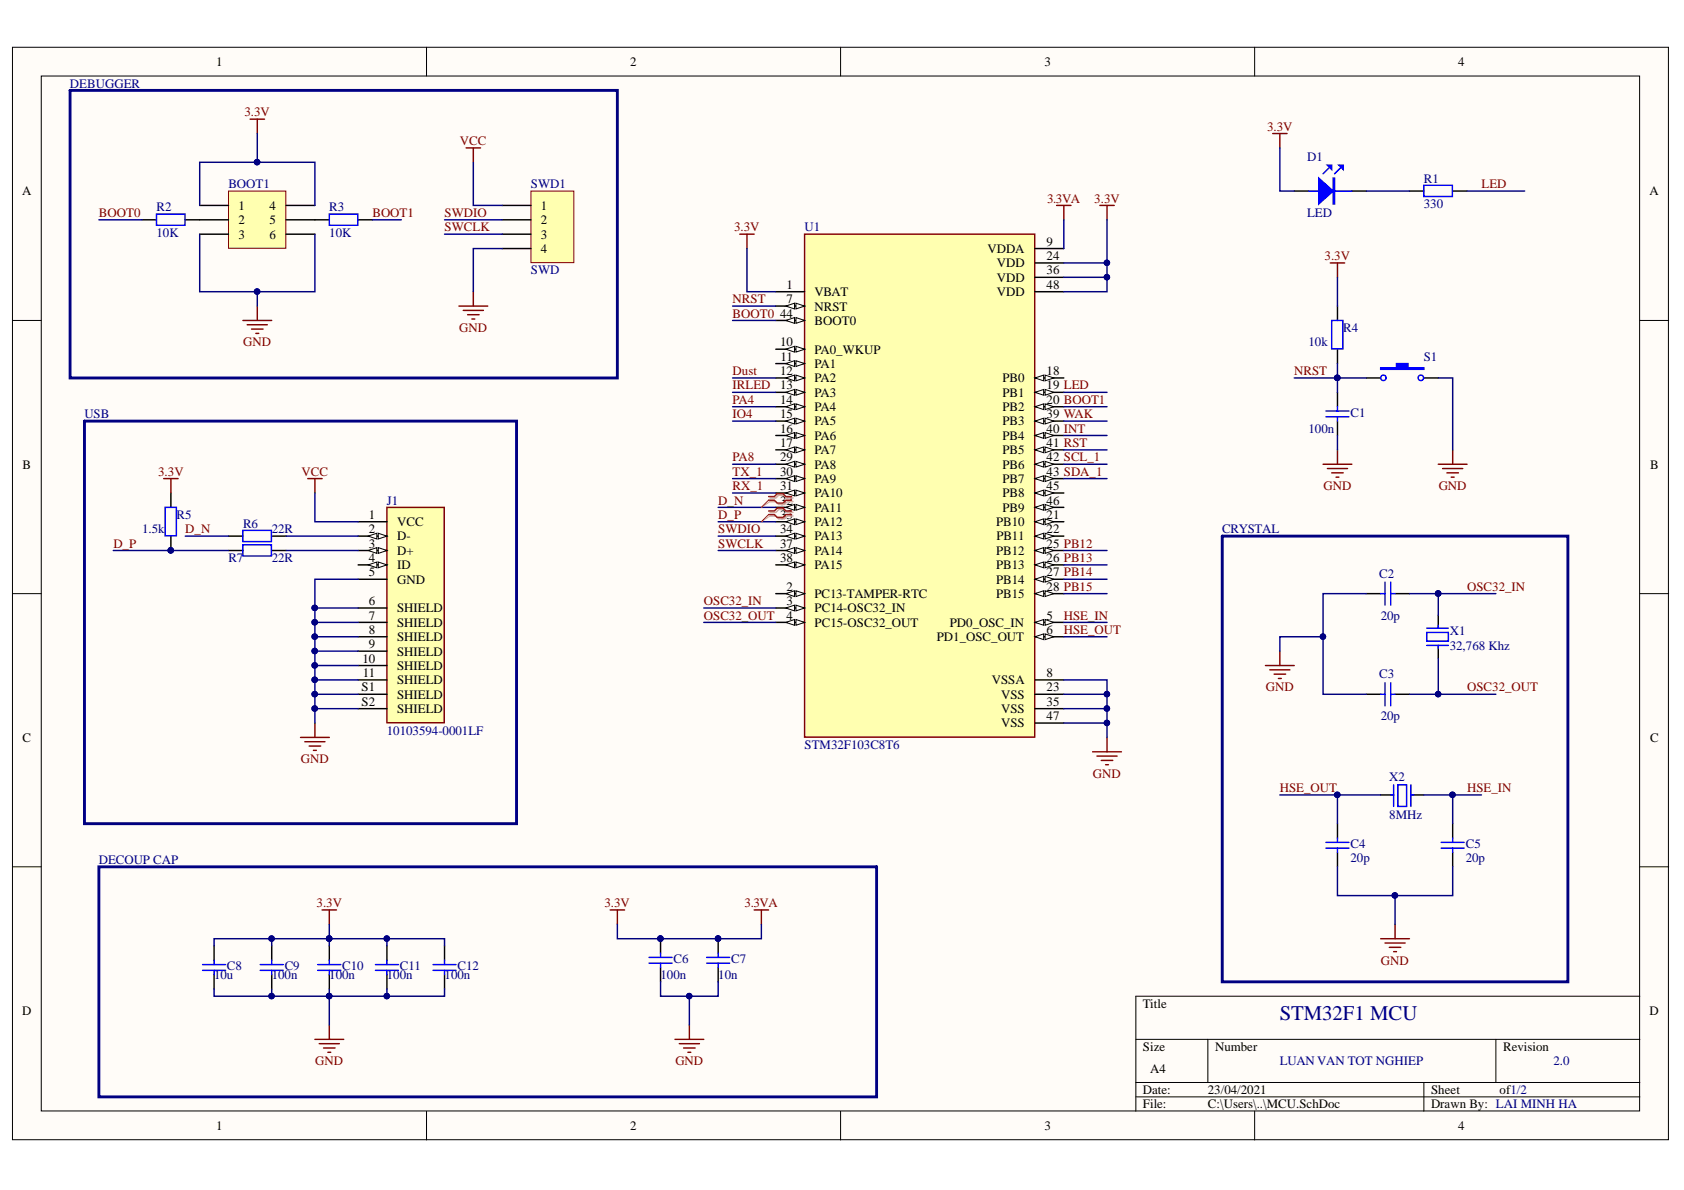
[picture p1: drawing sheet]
<svg xmlns="http://www.w3.org/2000/svg" width="297mm" height="210mm" viewBox="0 0 297 210" stroke-linecap="round" stroke-linejoin="round" font-family="sans-serif">
<defs><g id="words">
<text font-size="3.7" fill="#000080" x="225.7" y="180">STM32F1 MCU</text>
<g font-size="2.3">
<text x="38.1" y="11.6">1</text>
<text x="111.2" y="11.6">2</text>
<text x="184.2" y="11.6">3</text>
<text x="257.2" y="11.6">4</text>
<text x="3.9" y="34.5">A</text>
<text x="291" y="34.5">A</text>
<text x="42.1" y="37">1</text>
<text x="42.1" y="39.5">2</text>
<text x="47.6" y="37">4</text>
<text x="47.6" y="39.5">5</text>
<text x="95.4" y="37">1</text>
<text x="95.4" y="39.5">2</text>
<text x="42.1" y="42.1">3</text>
<text x="47.6" y="42.1">6</text>
<text x="95.4" y="42.1">3</text>
<text x="95.4" y="44.6">4</text>
<text x="174.2" y="44.6">VDDA</text>
<text x="175.8" y="47.1">VDD</text>
<text x="184.6" y="43.3">9</text>
<text x="184.6" y="45.9">24</text>
<text x="138.7" y="51">1</text>
<text x="138.7" y="53.5">7</text>
<text x="143.7" y="52.2">VBAT</text>
<text x="175.8" y="49.7">VDD</text>
<text x="175.8" y="52.2">VDD</text>
<text x="184.6" y="48.4">36</text>
<text x="184.6" y="51">48</text>
<text x="137.6" y="56">44</text>
<text x="143.7" y="54.8">NRST</text>
<text x="143.7" y="57.3">BOOT0</text>
<text x="137.6" y="61.1">10</text>
<text x="137.7" y="63.6">11</text>
<text x="143.7" y="62.4">PA0_WKUP</text>
<text x="143.7" y="64.9">PA1</text>
<text x="137.6" y="66.2">12</text>
<text x="137.6" y="68.7">13</text>
<text x="137.6" y="71.2">14</text>
<text x="143.7" y="67.4">PA2</text>
<text x="143.7" y="70">PA3</text>
<text x="176.8" y="67.4">PB0</text>
<text x="176.8" y="70">PB1</text>
<text x="184.6" y="66.2">18</text>
<text x="184.6" y="68.7">19 LED</text>
<text x="184.6" y="71.2">20 BOOT1</text>
<text x="137.6" y="73.8">15</text>
<text x="137.6" y="76.3">16</text>
<text x="143.7" y="72.5">PA4</text>
<text x="143.7" y="75">PA5</text>
<text x="143.7" y="77.6">PA6</text>
<text x="176.8" y="72.5">PB2</text>
<text x="176.8" y="75">PB3</text>
<text x="176.8" y="77.6">PB4</text>
<text x="184.6" y="73.8">39 WAK</text>
<text x="184.6" y="76.3">40 INT</text>
<text x="4" y="82.7">B</text>
<text x="137.6" y="78.9">17</text>
<text x="137.6" y="81.4">29</text>
<text x="137.6" y="83.9">30</text>
<text x="143.7" y="80.1">PA7</text>
<text x="143.7" y="82.7">PA8</text>
<text x="176.8" y="80.1">PB5</text>
<text x="176.8" y="82.7">PB6</text>
<text x="184.6" y="78.9">41 RST</text>
<text x="184.6" y="81.4">42 SCL_1</text>
<text x="184.6" y="83.9">43 SDA_1</text>
<text x="291.1" y="82.7">B</text>
<text x="137.6" y="86.5">31</text>
<text x="137.6" y="89">32</text>
<text x="143.7" y="85.2">PA9</text>
<text x="143.7" y="87.7">PA10</text>
<text x="176.8" y="85.2">PB7</text>
<text x="176.8" y="87.7">PB8</text>
<text x="184.6" y="86.5">45</text>
<text x="184.6" y="89">46</text>
<text x="65.1" y="91.5">1</text>
<text x="65.1" y="94.1">2</text>
<text x="70" y="92.8">VCC</text>
<text x="70" y="95.3">D-</text>
<text x="137.6" y="91.5">33</text>
<text x="137.6" y="94.1">34</text>
<text x="143.7" y="90.3">PA11</text>
<text x="143.7" y="92.8">PA12</text>
<text x="143.7" y="95.3">PA13</text>
<text x="175.7" y="92.8">PB10</text>
<text x="175.8" y="95.3">PB11</text>
<text x="176.8" y="90.3">PB9</text>
<text x="184.6" y="91.5">21</text>
<text x="184.6" y="94.1">22</text>
<text x="65.1" y="96.6">3</text>
<text x="65.1" y="99.1">4</text>
<text x="65.1" y="101.7">5</text>
<text x="70" y="97.9">D+</text>
<text x="70" y="100.4">ID</text>
<text x="137.6" y="96.6">37</text>
<text x="137.6" y="99.1">38</text>
<text x="143.7" y="97.9">PA14</text>
<text x="143.7" y="100.4">PA15</text>
<text x="175.7" y="97.9">PB12</text>
<text x="175.7" y="100.4">PB13</text>
<text x="184.6" y="96.6">25 PB12</text>
<text x="184.6" y="99.1">26 PB13</text>
<text x="184.6" y="101.7">27 PB14</text>
<text x="65.1" y="106.8">6</text>
<text x="70" y="103">GND</text>
<text x="138.7" y="104.2">2</text>
<text x="138.7" y="106.8">3</text>
<text x="143.7" y="105.5">PC13-TAMPER-RTC</text>
<text x="175.7" y="103">PB14</text>
<text x="175.7" y="105.5">PB15</text>
<text x="184.6" y="104.2">28 PB15</text>
<text x="65.1" y="109.3">7</text>
<text x="65.1" y="111.8">8</text>
<text x="70" y="108">SHIELD</text>
<text x="70" y="110.6">SHIELD</text>
<text x="70" y="113.1">SHIELD</text>
<text x="138.7" y="109.3">4</text>
<text x="143.7" y="108">PC14-OSC32_IN</text>
<text x="143.7" y="110.6">PC15-OSC32_OUT</text>
<text x="165.2" y="113.1">PD1_OSC_OUT</text>
<text x="167.5" y="110.6">PD0_OSC_IN</text>
<text x="184.6" y="109.3">5</text>
<text x="184.6" y="111.8">6</text>
<text x="63.9" y="116.9">10</text>
<text x="64" y="119.4">11</text>
<text x="65.1" y="114.4">9</text>
<text x="70" y="115.6">SHIELD</text>
<text x="70" y="118.2">SHIELD</text>
<text x="184.6" y="119.4">8</text>
<text x="63.8" y="122">S1</text>
<text x="63.8" y="124.5">S2</text>
<text x="70" y="120.7">SHIELD</text>
<text x="70" y="123.2">SHIELD</text>
<text x="70" y="125.8">SHIELD</text>
<text x="174.9" y="120.7">VSSA</text>
<text x="176.6" y="123.2">VSS</text>
<text x="176.6" y="125.8">VSS</text>
<text x="184.6" y="122">23</text>
<text x="184.6" y="124.5">35</text>
<text x="4" y="130.9">C</text>
<text x="176.6" y="128.3">VSS</text>
<text x="184.6" y="127">47</text>
<text x="291.1" y="130.9">C</text>
<text x="3.9" y="179">D</text>
<text x="201.6" y="177.7">Title</text>
<text x="291" y="179">D</text>
<text x="201.6" y="185.4">Size</text>
<text x="214.3" y="185.4">Number</text>
<text x="265.1" y="185.4">Revision</text>
<text x="202.9" y="189.2">A4</text>
<text x="201.6" y="193">Date:</text>
<text x="201.6" y="195.5">File:</text>
<text x="213.1" y="193">23/04/2021</text>
<text x="213.1" y="195.5">C:\Users\..\MCU.SchDoc</text>
<text x="252.4" y="193">Sheet</text>
<text x="252.4" y="195.5">Drawn By: LAI MINH HA</text>
<text x="264.5" y="193">of1/2</text>
<text x="38.1" y="199.3">1</text>
<text x="111.2" y="199.3">2</text>
<text x="184.2" y="199.3">3</text>
<text x="257.2" y="199.3">4</text>
</g>
<g font-size="2.3" fill="#000080">
<text x="12.3" y="15.4">DEBUGGER</text>
<text x="230.6" y="28.4">D1</text>
<text x="40.3" y="33.2">BOOT1</text>
<text x="93.6" y="33.2">SWD1</text>
<text x="251.1" y="32.2">R1</text>
<text x="27.6" y="41.8">10K</text>
<text x="27.6" y="37.3">R2</text>
<text x="58.1" y="41.8">10K</text>
<text x="58.1" y="37.3">R3</text>
<text x="141.9" y="40.8">U1</text>
<text x="230.6" y="38.3">LED</text>
<text x="251.1" y="36.8">330</text>
<text x="93.6" y="48.4">SWD</text>
<text x="236.9" y="58.6">R4</text>
<text x="230.8" y="61.1">10k</text>
<text x="251.1" y="63.6">S1</text>
<text x="14.9" y="73.8">USB</text>
<text x="230.8" y="76.3">100n</text>
<text x="238.2" y="73.5">C1</text>
<text x="68.2" y="89">J1</text>
<text x="25.1" y="94.1">1.5k</text>
<text x="31.2" y="91.5">R5</text>
<text x="42.9" y="93.1">R6</text>
<text x="47.9" y="94.1">22R</text>
<text x="215.6" y="94.1">CRYSTAL</text>
<text x="40.3" y="99.1">R7</text>
<text x="47.9" y="99.1">22R</text>
<text x="243.3" y="101.9">C2</text>
<text x="243.5" y="109.3">20p</text>
<text x="255.7" y="112.1">X1</text>
<text x="243.3" y="119.7">C3</text>
<text x="255.7" y="114.6">32,768 Khz</text>
<text x="68.2" y="129.6">10103594-0001LF</text>
<text x="243.5" y="127">20p</text>
<text x="141.9" y="132.1">STM32F103C8T6</text>
<text x="245.1" y="137.7">X2</text>
<text x="238.2" y="149.6">C4</text>
<text x="245.1" y="144.5">8MHz</text>
<text x="258.5" y="149.6">C5</text>
<text x="17.5" y="152.4">DECOUP CAP</text>
<text x="238.2" y="152.1">20p</text>
<text x="258.5" y="152.1">20p</text>
<text x="37.8" y="172.7">10u</text>
<text x="40" y="171.2">C8</text>
<text x="47.9" y="172.7">100n</text>
<text x="50.2" y="171.2">C9</text>
<text x="58.1" y="172.7">100n</text>
<text x="60.4" y="171.2">C10</text>
<text x="68.2" y="172.7">100n</text>
<text x="70.6" y="171.2">C11</text>
<text x="78.4" y="172.7">100n</text>
<text x="80.7" y="171.2">C12</text>
<text x="116.5" y="172.7">100n</text>
<text x="118.8" y="169.9">C6</text>
<text x="126.7" y="172.7">10n</text>
<text x="129" y="169.9">C7</text>
<text x="225.7" y="187.9">LUAN VAN TOT NGHIEP</text>
<text x="274" y="187.9">2.0</text>
</g>
<g font-size="2.3" fill="#800000">
<text x="43.1" y="20.5">3.3V</text>
<text x="223.5" y="23">3.3V</text>
<text x="81.1" y="25.6">VCC</text>
<text x="184.7" y="35.7">3.3VA</text>
<text x="193" y="35.7">3.3V</text>
<text x="261.3" y="33.2">LED</text>
<text x="17.5" y="38.3">BOOT0</text>
<text x="65.7" y="38.3">BOOT1</text>
<text x="78.4" y="38.3">SWDIO</text>
<text x="78.4" y="40.8">SWCLK</text>
<text x="129.5" y="40.8">3.3V</text>
<text x="233.6" y="45.9">3.3V</text>
<text x="129.2" y="53.5">NRST</text>
<text x="81" y="58.6">GND</text>
<text x="129.2" y="56">BOOT0</text>
<text x="42.9" y="61.1">GND</text>
<text x="129.2" y="66.2">Dust</text>
<text x="129.2" y="68.7">IRLED</text>
<text x="129.2" y="71.2">PA4</text>
<text x="228.3" y="66.2">NRST</text>
<text x="129.2" y="73.8">IO4</text>
<text x="27.9" y="83.9">3.3V</text>
<text x="53.2" y="83.9">VCC</text>
<text x="129.2" y="83.9">TX_1</text>
<text x="129.2" y="81.4">PA8</text>
<text x="126.7" y="89">D_N</text>
<text x="129.2" y="86.5">RX_1</text>
<text x="233.4" y="86.5">GND</text>
<text x="253.8" y="86.5">GND</text>
<text x="32.7" y="94.1">D_N</text>
<text x="126.7" y="91.5">D_P</text>
<text x="126.7" y="94.1">SWDIO</text>
<text x="20" y="96.6">D_P</text>
<text x="126.7" y="96.6">SWCLK</text>
<text x="124.2" y="106.8">OSC32_IN</text>
<text x="258.8" y="104.2">OSC32_IN</text>
<text x="124.2" y="109.3">OSC32_OUT</text>
<text x="187.7" y="111.8">HSE_OUT</text>
<text x="187.7" y="109.3">HSE_IN</text>
<text x="223.3" y="122">GND</text>
<text x="258.8" y="122">OSC32_OUT</text>
<text x="53.1" y="134.7">GND</text>
<text x="192.8" y="137.2">GND</text>
<text x="225.7" y="139.7">HSE_OUT</text>
<text x="258.8" y="139.7">HSE_IN</text>
<text x="55.8" y="160">3.3V</text>
<text x="106.6" y="160">3.3V</text>
<text x="131.3" y="160">3.3VA</text>
<text x="243.6" y="170.2">GND</text>
<text x="55.6" y="187.9">GND</text>
<text x="119.1" y="187.9">GND</text>
</g>
</g></defs>
<g fill="#fffcf8" stroke="#000" stroke-width=".18">
<path d="M2.2 8.3h292.1v192.7h-292.1z"/>
<path d="M7.3 13.4h281.9v182.6h-281.9z"/>
</g>
<g fill="none" stroke="#000" stroke-width=".18">
<path d="M75.2 8.3v5.1M148.3 8.3v5.1M221.3 8.3v5.1M2.2 56.5h5.1M289.3 56.5h5M2.2 104.7h5.1M289.3 104.7h5M2.2 152.9h5.1M289.3 152.9h5M289.3 175.7h-89v20.3M75.2 196v5.1M148.3 196v5.1"/>
<path d="M200.3 183.3h89M200.3 190.9h89M200.3 193.5h89M213 183.3v7.6M221.3 196v5.1M251.2 190.9v5.1M263.9 183.3v7.6"/>
</g>
<path d="M141.9 41.3h40.6v88.7h-40.6z" fill="#ffffb0" stroke="#800000" stroke-width=".25"/>
<path d="M136.8 51.5h5.1M136.8 54h5.1" fill="none" stroke="#000" stroke-width=".25"/>
<path d="M140.4 53.5l1.5 .5-1.5 .5z" fill="#fffcf8"/>
<path d="M140.4 53.5l1.5 .5-1.5 .5z" fill="none" stroke="#000" stroke-width=".18"/>
<path d="M138.6 54l1.5-.5v1z" fill="#fffcf8"/>
<path d="M138.6 54l1.5-.5v1z" fill="none" stroke="#000" stroke-width=".18"/>
<path d="M136.8 56.5h5.1" fill="none" stroke="#000" stroke-width=".25"/>
<path d="M140.4 56l1.5 .5-1.5 .5z" fill="#fffcf8"/>
<path d="M140.4 56l1.5 .5-1.5 .5z" fill="none" stroke="#000" stroke-width=".18"/>
<path d="M138.6 56.5l1.5-.5v1z" fill="#fffcf8"/>
<path d="M138.6 56.5l1.5-.5v1z" fill="none" stroke="#000" stroke-width=".18"/>
<path d="M136.8 61.6h5.1" fill="none" stroke="#000" stroke-width=".25"/>
<path d="M140.4 61.1l1.5 .5-1.5 .5z" fill="#fffcf8"/>
<path d="M140.4 61.1l1.5 .5-1.5 .5z" fill="none" stroke="#000" stroke-width=".18"/>
<path d="M138.6 61.6l1.5-.5v1z" fill="#fffcf8"/>
<path d="M138.6 61.6l1.5-.5v1z" fill="none" stroke="#000" stroke-width=".18"/>
<path d="M136.8 64.1h5.1" fill="none" stroke="#000" stroke-width=".25"/>
<path d="M140.4 63.6l1.5 .5-1.5 .5z" fill="#fffcf8"/>
<path d="M140.4 63.6l1.5 .5-1.5 .5z" fill="none" stroke="#000" stroke-width=".18"/>
<path d="M138.6 64.1l1.5-.5v1z" fill="#fffcf8"/>
<path d="M138.6 64.1l1.5-.5v1z" fill="none" stroke="#000" stroke-width=".18"/>
<path d="M136.8 66.7h5.1" fill="none" stroke="#000" stroke-width=".25"/>
<path d="M140.4 66.2l1.5 .5-1.5 .5z" fill="#fffcf8"/>
<path d="M140.4 66.2l1.5 .5-1.5 .5z" fill="none" stroke="#000" stroke-width=".18"/>
<path d="M138.6 66.7l1.5-.5v1z" fill="#fffcf8"/>
<path d="M138.6 66.7l1.5-.5v1z" fill="none" stroke="#000" stroke-width=".18"/>
<path d="M136.8 69.2h5.1" fill="none" stroke="#000" stroke-width=".25"/>
<path d="M140.4 68.7l1.5 .5-1.5 .5z" fill="#fffcf8"/>
<path d="M140.4 68.7l1.5 .5-1.5 .5z" fill="none" stroke="#000" stroke-width=".18"/>
<path d="M138.6 69.2l1.5-.5v1z" fill="#fffcf8"/>
<path d="M138.6 69.2l1.5-.5v1z" fill="none" stroke="#000" stroke-width=".18"/>
<path d="M136.8 71.7h5.1" fill="none" stroke="#000" stroke-width=".25"/>
<path d="M140.4 71.2l1.5 .5-1.5 .5z" fill="#fffcf8"/>
<path d="M140.4 71.2l1.5 .5-1.5 .5z" fill="none" stroke="#000" stroke-width=".18"/>
<path d="M138.6 71.7l1.5-.5v1z" fill="#fffcf8"/>
<path d="M138.6 71.7l1.5-.5v1z" fill="none" stroke="#000" stroke-width=".18"/>
<path d="M136.8 74.3h5.1" fill="none" stroke="#000" stroke-width=".25"/>
<path d="M140.4 73.8l1.5 .5-1.5 .5z" fill="#fffcf8"/>
<path d="M140.4 73.8l1.5 .5-1.5 .5z" fill="none" stroke="#000" stroke-width=".18"/>
<path d="M138.6 74.3l1.5-.5v1z" fill="#fffcf8"/>
<path d="M138.6 74.3l1.5-.5v1z" fill="none" stroke="#000" stroke-width=".18"/>
<path d="M136.8 76.8h5.1" fill="none" stroke="#000" stroke-width=".25"/>
<path d="M140.4 76.3l1.5 .5-1.5 .5z" fill="#fffcf8"/>
<path d="M140.4 76.3l1.5 .5-1.5 .5z" fill="none" stroke="#000" stroke-width=".18"/>
<path d="M138.6 76.8l1.5-.5v1z" fill="#fffcf8"/>
<path d="M138.6 76.8l1.5-.5v1z" fill="none" stroke="#000" stroke-width=".18"/>
<path d="M136.8 79.3h5.1" fill="none" stroke="#000" stroke-width=".25"/>
<path d="M140.4 78.8l1.5 .5-1.5 .6z" fill="#fffcf8"/>
<path d="M140.4 78.8l1.5 .5-1.5 .6z" fill="none" stroke="#000" stroke-width=".18"/>
<path d="M138.6 79.3l1.5-.5v1.1z" fill="#fffcf8"/>
<path d="M138.6 79.3l1.5-.5v1.1z" fill="none" stroke="#000" stroke-width=".18"/>
<path d="M136.8 81.9h5.1" fill="none" stroke="#000" stroke-width=".25"/>
<path d="M140.4 81.4l1.5 .5-1.5 .5z" fill="#fffcf8"/>
<path d="M140.4 81.4l1.5 .5-1.5 .5z" fill="none" stroke="#000" stroke-width=".18"/>
<path d="M138.6 81.9l1.5-.5v1z" fill="#fffcf8"/>
<path d="M138.6 81.9l1.5-.5v1z" fill="none" stroke="#000" stroke-width=".18"/>
<path d="M136.8 84.4h5.1" fill="none" stroke="#000" stroke-width=".25"/>
<path d="M140.4 83.9l1.5 .5-1.5 .5z" fill="#fffcf8"/>
<path d="M140.4 83.9l1.5 .5-1.5 .5z" fill="none" stroke="#000" stroke-width=".18"/>
<path d="M138.6 84.4l1.5-.5v1z" fill="#fffcf8"/>
<path d="M138.6 84.4l1.5-.5v1z" fill="none" stroke="#000" stroke-width=".18"/>
<path d="M136.8 87h5.1" fill="none" stroke="#000" stroke-width=".25"/>
<path d="M140.4 86.5l1.5 .5-1.5 .5z" fill="#fffcf8"/>
<path d="M140.4 86.5l1.5 .5-1.5 .5z" fill="none" stroke="#000" stroke-width=".18"/>
<path d="M138.6 87l1.5-.5v1z" fill="#fffcf8"/>
<path d="M138.6 87l1.5-.5v1z" fill="none" stroke="#000" stroke-width=".18"/>
<path d="M136.8 89.5h5.1" fill="none" stroke="#000" stroke-width=".25"/>
<path d="M140.4 89l1.5 .5-1.5 .5z" fill="#fffcf8"/>
<path d="M140.4 89l1.5 .5-1.5 .5z" fill="none" stroke="#000" stroke-width=".18"/>
<path d="M138.6 89.5l1.5-.5v1z" fill="#fffcf8"/>
<path d="M138.6 89.5l1.5-.5v1z" fill="none" stroke="#000" stroke-width=".18"/>
<path d="M136.8 92h5.1" fill="none" stroke="#000" stroke-width=".25"/>
<path d="M140.4 91.5l1.5 .5-1.5 .5z" fill="#fffcf8"/>
<path d="M140.4 91.5l1.5 .5-1.5 .5z" fill="none" stroke="#000" stroke-width=".18"/>
<path d="M138.6 92l1.5-.5v1z" fill="#fffcf8"/>
<path d="M138.6 92l1.5-.5v1z" fill="none" stroke="#000" stroke-width=".18"/>
<path d="M136.8 94.6h5.1" fill="none" stroke="#000" stroke-width=".25"/>
<path d="M140.4 94.1l1.5 .5-1.5 .5z" fill="#fffcf8"/>
<path d="M140.4 94.1l1.5 .5-1.5 .5z" fill="none" stroke="#000" stroke-width=".18"/>
<path d="M138.6 94.6l1.5-.5v1z" fill="#fffcf8"/>
<path d="M138.6 94.6l1.5-.5v1z" fill="none" stroke="#000" stroke-width=".18"/>
<path d="M136.8 97.1h5.1" fill="none" stroke="#000" stroke-width=".25"/>
<path d="M140.4 96.6l1.5 .5-1.5 .5z" fill="#fffcf8"/>
<path d="M140.4 96.6l1.5 .5-1.5 .5z" fill="none" stroke="#000" stroke-width=".18"/>
<path d="M138.6 97.1l1.5-.5v1z" fill="#fffcf8"/>
<path d="M138.6 97.1l1.5-.5v1z" fill="none" stroke="#000" stroke-width=".18"/>
<path d="M136.8 99.6h5.1" fill="none" stroke="#000" stroke-width=".25"/>
<path d="M140.4 99.1l1.5 .5-1.5 .5z" fill="#fffcf8"/>
<path d="M140.4 99.1l1.5 .5-1.5 .5z" fill="none" stroke="#000" stroke-width=".18"/>
<path d="M138.6 99.6l1.5-.5v1z" fill="#fffcf8"/>
<path d="M138.6 99.6l1.5-.5v1z" fill="none" stroke="#000" stroke-width=".18"/>
<path d="M136.8 104.7h5.1" fill="none" stroke="#000" stroke-width=".25"/>
<path d="M140.4 104.2l1.5 .5-1.5 .5z" fill="#fffcf8"/>
<path d="M140.4 104.2l1.5 .5-1.5 .5z" fill="none" stroke="#000" stroke-width=".18"/>
<path d="M138.6 104.7l1.5-.5v1z" fill="#fffcf8"/>
<path d="M138.6 104.7l1.5-.5v1z" fill="none" stroke="#000" stroke-width=".18"/>
<path d="M136.8 107.2h5.1" fill="none" stroke="#000" stroke-width=".25"/>
<path d="M140.4 106.7l1.5 .5-1.5 .6z" fill="#fffcf8"/>
<path d="M140.4 106.7l1.5 .5-1.5 .6z" fill="none" stroke="#000" stroke-width=".18"/>
<path d="M138.6 107.2l1.5-.5v1.1z" fill="#fffcf8"/>
<path d="M138.6 107.2l1.5-.5v1.1z" fill="none" stroke="#000" stroke-width=".18"/>
<path d="M136.8 109.8h5.1" fill="none" stroke="#000" stroke-width=".25"/>
<path d="M140.4 109.3l1.5 .5-1.5 .5z" fill="#fffcf8"/>
<path d="M140.4 109.3l1.5 .5-1.5 .5z" fill="none" stroke="#000" stroke-width=".18"/>
<path d="M138.6 109.8l1.5-.5v1z" fill="#fffcf8"/>
<path d="M138.6 109.8l1.5-.5v1z" fill="none" stroke="#000" stroke-width=".18"/>
<path d="M182.6 43.8h5M182.6 46.4h5M182.6 48.9h5M182.6 51.5h5M182.6 66.7h5" fill="none" stroke="#000" stroke-width=".25"/>
<path d="M182.6 66.7l1.5-.5v1z" fill="#fffcf8"/>
<path d="M182.6 66.7l1.5-.5v1z" fill="none" stroke="#000" stroke-width=".18"/>
<path d="M184.3 66.2l1.6 .5-1.6 .5z" fill="#fffcf8"/>
<path d="M184.3 66.2l1.6 .5-1.6 .5z" fill="none" stroke="#000" stroke-width=".18"/>
<path d="M182.6 69.2h5" fill="none" stroke="#000" stroke-width=".25"/>
<path d="M182.6 69.2l1.5-.5v1z" fill="#fffcf8"/>
<path d="M182.6 69.2l1.5-.5v1z" fill="none" stroke="#000" stroke-width=".18"/>
<path d="M184.3 68.7l1.6 .5-1.6 .5z" fill="#fffcf8"/>
<path d="M184.3 68.7l1.6 .5-1.6 .5z" fill="none" stroke="#000" stroke-width=".18"/>
<path d="M182.6 71.7h5" fill="none" stroke="#000" stroke-width=".25"/>
<path d="M182.6 71.7l1.5-.5v1z" fill="#fffcf8"/>
<path d="M182.6 71.7l1.5-.5v1z" fill="none" stroke="#000" stroke-width=".18"/>
<path d="M184.3 71.2l1.6 .5-1.6 .5z" fill="#fffcf8"/>
<path d="M184.3 71.2l1.6 .5-1.6 .5z" fill="none" stroke="#000" stroke-width=".18"/>
<path d="M182.6 74.3h5" fill="none" stroke="#000" stroke-width=".25"/>
<path d="M182.6 74.3l1.5-.5v1z" fill="#fffcf8"/>
<path d="M182.6 74.3l1.5-.5v1z" fill="none" stroke="#000" stroke-width=".18"/>
<path d="M184.3 73.8l1.6 .5-1.6 .5z" fill="#fffcf8"/>
<path d="M184.3 73.8l1.6 .5-1.6 .5z" fill="none" stroke="#000" stroke-width=".18"/>
<path d="M182.6 76.8h5" fill="none" stroke="#000" stroke-width=".25"/>
<path d="M182.6 76.8l1.5-.5v1z" fill="#fffcf8"/>
<path d="M182.6 76.8l1.5-.5v1z" fill="none" stroke="#000" stroke-width=".18"/>
<path d="M184.3 76.3l1.6 .5-1.6 .5z" fill="#fffcf8"/>
<path d="M184.3 76.3l1.6 .5-1.6 .5z" fill="none" stroke="#000" stroke-width=".18"/>
<path d="M182.6 79.3h5" fill="none" stroke="#000" stroke-width=".25"/>
<path d="M182.6 79.3l1.5-.5v1.1z" fill="#fffcf8"/>
<path d="M182.6 79.3l1.5-.5v1.1z" fill="none" stroke="#000" stroke-width=".18"/>
<path d="M184.3 78.8l1.6 .5-1.6 .6z" fill="#fffcf8"/>
<path d="M184.3 78.8l1.6 .5-1.6 .6z" fill="none" stroke="#000" stroke-width=".18"/>
<path d="M182.6 81.9h5" fill="none" stroke="#000" stroke-width=".25"/>
<path d="M182.6 81.9l1.5-.5v1z" fill="#fffcf8"/>
<path d="M182.6 81.9l1.5-.5v1z" fill="none" stroke="#000" stroke-width=".18"/>
<path d="M184.3 81.4l1.6 .5-1.6 .5z" fill="#fffcf8"/>
<path d="M184.3 81.4l1.6 .5-1.6 .5z" fill="none" stroke="#000" stroke-width=".18"/>
<path d="M182.6 84.4h5" fill="none" stroke="#000" stroke-width=".25"/>
<path d="M182.6 84.4l1.5-.5v1z" fill="#fffcf8"/>
<path d="M182.6 84.4l1.5-.5v1z" fill="none" stroke="#000" stroke-width=".18"/>
<path d="M184.3 83.9l1.6 .5-1.6 .5z" fill="#fffcf8"/>
<path d="M184.3 83.9l1.6 .5-1.6 .5z" fill="none" stroke="#000" stroke-width=".18"/>
<path d="M182.6 87h5" fill="none" stroke="#000" stroke-width=".25"/>
<path d="M182.6 87l1.5-.5v1z" fill="#fffcf8"/>
<path d="M182.6 87l1.5-.5v1z" fill="none" stroke="#000" stroke-width=".18"/>
<path d="M184.3 86.5l1.6 .5-1.6 .5z" fill="#fffcf8"/>
<path d="M184.3 86.5l1.6 .5-1.6 .5z" fill="none" stroke="#000" stroke-width=".18"/>
<path d="M182.6 89.5h5" fill="none" stroke="#000" stroke-width=".25"/>
<path d="M182.6 89.5l1.5-.5v1z" fill="#fffcf8"/>
<path d="M182.6 89.5l1.5-.5v1z" fill="none" stroke="#000" stroke-width=".18"/>
<path d="M184.3 89l1.6 .5-1.6 .5z" fill="#fffcf8"/>
<path d="M184.3 89l1.6 .5-1.6 .5z" fill="none" stroke="#000" stroke-width=".18"/>
<path d="M182.6 92h5" fill="none" stroke="#000" stroke-width=".25"/>
<path d="M182.6 92l1.5-.5v1z" fill="#fffcf8"/>
<path d="M182.6 92l1.5-.5v1z" fill="none" stroke="#000" stroke-width=".18"/>
<path d="M184.3 91.5l1.6 .5-1.6 .5z" fill="#fffcf8"/>
<path d="M184.3 91.5l1.6 .5-1.6 .5z" fill="none" stroke="#000" stroke-width=".18"/>
<path d="M182.6 94.6h5" fill="none" stroke="#000" stroke-width=".25"/>
<path d="M182.6 94.6l1.5-.5v1z" fill="#fffcf8"/>
<path d="M182.6 94.6l1.5-.5v1z" fill="none" stroke="#000" stroke-width=".18"/>
<path d="M184.3 94.1l1.6 .5-1.6 .5z" fill="#fffcf8"/>
<path d="M184.3 94.1l1.6 .5-1.6 .5z" fill="none" stroke="#000" stroke-width=".18"/>
<path d="M182.6 97.1h5" fill="none" stroke="#000" stroke-width=".25"/>
<path d="M182.6 97.1l1.5-.5v1z" fill="#fffcf8"/>
<path d="M182.6 97.1l1.5-.5v1z" fill="none" stroke="#000" stroke-width=".18"/>
<path d="M184.3 96.6l1.6 .5-1.6 .5z" fill="#fffcf8"/>
<path d="M184.3 96.6l1.6 .5-1.6 .5z" fill="none" stroke="#000" stroke-width=".18"/>
<path d="M182.6 99.6h5" fill="none" stroke="#000" stroke-width=".25"/>
<path d="M182.6 99.6l1.5-.5v1z" fill="#fffcf8"/>
<path d="M182.6 99.6l1.5-.5v1z" fill="none" stroke="#000" stroke-width=".18"/>
<path d="M184.3 99.1l1.6 .5-1.6 .5z" fill="#fffcf8"/>
<path d="M184.3 99.1l1.6 .5-1.6 .5z" fill="none" stroke="#000" stroke-width=".18"/>
<path d="M182.6 102.2h5" fill="none" stroke="#000" stroke-width=".25"/>
<path d="M182.6 102.2l1.5-.5v1z" fill="#fffcf8"/>
<path d="M182.6 102.2l1.5-.5v1z" fill="none" stroke="#000" stroke-width=".18"/>
<path d="M184.3 101.7l1.6 .5-1.6 .5z" fill="#fffcf8"/>
<path d="M184.3 101.7l1.6 .5-1.6 .5z" fill="none" stroke="#000" stroke-width=".18"/>
<path d="M182.6 104.7h5" fill="none" stroke="#000" stroke-width=".25"/>
<path d="M182.6 104.7l1.5-.5v1z" fill="#fffcf8"/>
<path d="M182.6 104.7l1.5-.5v1z" fill="none" stroke="#000" stroke-width=".18"/>
<path d="M184.3 104.2l1.6 .5-1.6 .5z" fill="#fffcf8"/>
<path d="M184.3 104.2l1.6 .5-1.6 .5z" fill="none" stroke="#000" stroke-width=".18"/>
<path d="M182.6 109.8h5" fill="none" stroke="#000" stroke-width=".25"/>
<path d="M182.6 109.8l1.5-.5v1z" fill="#fffcf8"/>
<path d="M182.6 109.8l1.5-.5v1z" fill="none" stroke="#000" stroke-width=".18"/>
<path d="M184.3 109.3l1.6 .5-1.6 .5z" fill="#fffcf8"/>
<path d="M184.3 109.3l1.6 .5-1.6 .5z" fill="none" stroke="#000" stroke-width=".18"/>
<path d="M182.6 112.3h5" fill="none" stroke="#000" stroke-width=".25"/>
<path d="M182.6 112.3l1.5-.5v1z" fill="#fffcf8"/>
<path d="M182.6 112.3l1.5-.5v1z" fill="none" stroke="#000" stroke-width=".18"/>
<path d="M184.3 111.8l1.6 .5-1.6 .5z" fill="#fffcf8"/>
<path d="M184.3 111.8l1.6 .5-1.6 .5z" fill="none" stroke="#000" stroke-width=".18"/>
<path d="M182.6 119.9h5M182.6 122.5h5M182.6 125h5M182.6 127.5h5" fill="none" stroke="#000" stroke-width=".25"/>
<path d="M40.3 33.7h10.1v10.1h-10.1z" fill="#ffffb0" stroke="#800000" stroke-width=".18"/>
<path d="M35.2 36.2h5.1M35.2 38.8h5.1M50.5 36.2h5M50.5 38.8h5M35.2 41.3h5.1M50.5 41.3h5M241 66.7h2.5M251.2 66.7h2.5M47.9 166.8v2.6M47.9 171.9v2.6" fill="none" stroke="#000" stroke-width=".25"/>
<path d="M45.9 170.1h4.1M45.9 171.2h4.1M47.9 169.4v.7M47.9 171.2v.7" fill="none" stroke="#00f" stroke-width=".25"/>
<path d="M243.5 64.9h2.8v-.8h2.1v.8h2.8v.2h-7.7z" fill-rule="evenodd" fill="#00f"/>
<g fill="none" stroke="#00f" stroke-width=".25">
<path d="M243.5 64.9h2.8v-.8h2.1v.8h2.8v.2h-7.7zM233.9 148.6h4M233.9 149.6h4M235.9 147.8v.8M235.9 149.6v.8M254.2 148.6h4.1M254.2 149.6h4.1M256.2 147.8v.8M256.2 149.6v.8M56.1 170.1h4M56.1 171.2h4M58.1 169.4v.7"/>
<path d="M58.1 171.2v.7M66.2 170.1h4.1M66.2 171.2h4.1M68.2 169.4v.7M68.2 171.2v.7M76.4 170.1h4M76.4 171.2h4M78.4 169.4v.7M78.4 171.2v.7"/>
<circle cx="244" cy="66.6" r=".48"/>
<circle cx="250.6" cy="66.6" r=".48"/>
</g>
<g fill="none" stroke="#800000" stroke-width=".25">
<path d="M194 36.2h2.5M195.3 36.2v2.6M192.7 132.6h5.1M193.5 133.4h3.5M194.3 134.1h2M195 134.9h.5M195.3 130.1v2.5M56.8 160.5h2.6M58.1 160.5v2.5M55.5 183.3h5.1M56.3 184.1h3.6M57.1 184.9h2"/>
<path d="M57.8 185.6h.5M58.1 180.8v2.5"/>
</g>
<path d="M235.9 145.3v2.5M235.9 150.4v2.5M256.2 145.3v2.5M256.2 150.4v2.5M58.1 166.8v2.6M58.1 171.9v2.6M68.2 166.8v2.6M68.2 171.9v2.6M78.4 166.8v2.6M78.4 171.9v2.6" fill="none" stroke="#000" stroke-width=".25"/>
<path d="M93.7 33.7h7.5v12.6h-7.5z" fill="#ffffb0" stroke="#800000" stroke-width=".18"/>
<g fill="none" stroke="#000" stroke-width=".25">
<path d="M25.1 38.8h2.5M32.7 38.8h2.5M55.5 38.8h2.6M63.2 38.8h2.5M88.6 36.2h5.1M88.6 38.8h5.1M228.3 33.7h2.5M238.5 33.7h2.5M88.6 41.3h5.1M88.6 43.8h5.1M235.9 54v2.5M235.9 61.6v2.5"/>
<path d="M235.9 69.2v2.5M235.9 74.3v2.5"/>
</g>
<g fill="none" stroke="#800000" stroke-width=".25">
<path d="M44.1 21h2.6M45.4 21v2.6M82.2 26.1h2.6M83.5 26.1v2.5M224.5 23.6h2.5M225.8 23.6v2.5M42.8 56.5h5.1M43.6 57.3h3.6M44.4 58h2M45.1 58.8h.5M45.4 54v2.5M80.9 54h5.1"/>
<path d="M81.7 54.7h3.6M82.5 55.5h2M83.2 56.3h.5M83.5 51.5v2.5M234.6 46.4h2.6M235.9 46.4v2.5M235.9 79.3v2.6M256.2 79.3v2.6M233.4 81.9h5.1M234.1 82.6h3.6M234.9 83.4h2M235.7 84.2h.5"/>
<path d="M253.7 81.9h5.1M254.5 82.6h3.5M255.2 83.4h2.1M256 84.2h.5M243.5 165.6h5.1M244.3 166.3h3.6M245.1 167.1h2M245.8 167.9h.5M246.1 163v2.6"/>
</g>
<path d="M27.6 37.8h5v1.9h-5zM58.1 37.8h5v1.9h-5zM230.8 33.7h7.7M234.4 29.6l-1 1.1M236.4 29.6l-1 1.1M234.9 56.5h2v5h-2zM233.9 72.5h4M233.9 73.5h4M235.9 71.7v.8M235.9 73.5v.8" fill="none" stroke="#00f" stroke-width=".25"/>
<path d="M232.6 31.4l2.6 2.3-2.6 2.3z" fill="#00f"/>
<path d="M232.6 31.4l2.6 2.3-2.6 2.3zM235.2 31.4h.2v4.6h-.2zM235.3 31.4v4.6" fill="none" stroke="#00f" stroke-width=".25"/>
<path d="M236.2 29.1h.7v.8z" fill="#00f"/>
<path d="M236.2 29.1h.7v.8z" fill="none" stroke="#00f" stroke-width=".25"/>
<path d="M234.1 29.1h.8v.8z" fill="#00f"/>
<g fill="none" stroke="#00f" stroke-width=".25">
<path d="M234.1 29.1h.8v.8zM251.2 32.7h5v2h-5zM243.5 104.7h.8M244.3 102.7v4M245.3 102.7v4M245.3 104.7h.8M251.7 111.6h3.8v1.5h-3.8zM251.7 110.8h3.8M251.7 113.8h3.8M253.7 110.3v.5M253.7 113.8v.5M243.5 122.5h.8"/>
<path d="M244.3 120.4v4.1M245.3 120.4v4.1M245.3 122.5h.8M35.7 170.1h4.1M35.7 171.2h4.1M37.8 169.4v.7M37.8 171.2v.7M114.5 168.9h4M114.5 169.9h4M116.5 168.1v.8M116.5 169.9v.8M124.6 168.9h4.1"/>
<path d="M124.6 169.9h4.1M126.7 168.1v.8M126.7 169.9v.8"/>
</g>
<g fill="none" stroke="#000" stroke-width=".25">
<path d="M248.6 33.7h2.6M256.2 33.7h2.6M241 104.7h2.5M246.1 104.7h2.5M253.7 108.5v2.3M253.7 113.8v2.3M241 122.5h2.5M246.1 122.5h2.5M37.8 166.8v2.6M37.8 171.9v2.6M116.5 165.6v2.5M116.5 170.7v2.5"/>
<path d="M126.7 165.6v2.5M126.7 170.7v2.5"/>
</g>
<g fill="none" stroke="#800000" stroke-width=".25">
<path d="M186.4 36.2h2.5M187.6 36.2v2.6M130.5 41.3h2.5M131.8 41.3v2.5M223.2 117.4h5.1M224 118.2h3.5M224.7 118.9h2.1M225.5 119.7h.5M225.8 114.9v2.5M107.6 160.5h2.6M108.9 160.5v2.5M133 160.5h2.6"/>
<path d="M134.3 160.5v2.5M119.1 183.3h5M119.8 184.1h3.6M120.6 184.9h2M121.3 185.6h.6M121.6 180.8v2.5"/>
</g>
<g fill="#000080" stroke="#000080" stroke-width=".18">
<circle cx="116.5" cy="165.6" r=".48"/>
<circle cx="126.7" cy="165.6" r=".48"/>
</g>
<path d="M68.2 89.5h10.2v38h-10.2z" fill="#ffffb0" stroke="#800000" stroke-width=".25"/>
<path d="M63.2 92h5M63.2 94.6h5" fill="none" stroke="#000" stroke-width=".25"/>
<path d="M66.7 94.1l1.5 .5-1.5 .5z" fill="#fffcf8"/>
<path d="M66.7 94.1l1.5 .5-1.5 .5z" fill="none" stroke="#000" stroke-width=".18"/>
<path d="M64.9 94.6l1.6-.5v1z" fill="#fffcf8"/>
<path d="M64.9 94.6l1.6-.5v1z" fill="none" stroke="#000" stroke-width=".18"/>
<path d="M63.2 97.1h5" fill="none" stroke="#000" stroke-width=".25"/>
<path d="M66.7 96.6l1.5 .5-1.5 .5z" fill="#fffcf8"/>
<path d="M66.7 96.6l1.5 .5-1.5 .5z" fill="none" stroke="#000" stroke-width=".18"/>
<path d="M64.9 97.1l1.6-.5v1z" fill="#fffcf8"/>
<path d="M64.9 97.1l1.6-.5v1z" fill="none" stroke="#000" stroke-width=".18"/>
<path d="M63.2 99.6h5" fill="none" stroke="#000" stroke-width=".25"/>
<path d="M66.7 99.1l1.5 .5-1.5 .5z" fill="#fffcf8"/>
<path d="M66.7 99.1l1.5 .5-1.5 .5z" fill="none" stroke="#000" stroke-width=".18"/>
<path d="M64.9 99.6l1.6-.5v1z" fill="#fffcf8"/>
<path d="M64.9 99.6l1.6-.5v1z" fill="none" stroke="#000" stroke-width=".18"/>
<g fill="none" stroke="#000" stroke-width=".25">
<path d="M30.1 87v2.5M30.1 94.6v2.5M40.3 94.6h2.5M40.3 97.1h2.5M47.9 94.6h2.6M47.9 97.1h2.6M63.2 102.2h5M63.2 107.2h5M63.2 109.8h5M63.2 112.3h5M63.2 114.9h5M63.2 117.4h5"/>
<path d="M63.2 119.9h5M63.2 122.5h5M63.2 125h5M243.5 140.2h2.3M248.9 140.2h2.3"/>
</g>
<path d="M28.9 84.4h2.5M30.1 84.4v2.6M54.3 84.4h2.5M55.5 84.4v2.6M53 130.1h5.1M53.8 130.8h3.5M54.5 131.6h2.1M55.3 132.4h.5M55.5 127.5v2.6" fill="none" stroke="#800000" stroke-width=".25"/>
<path d="M29.1 89.5h2v5h-2zM42.8 93.6h5.1v1.9h-5.1zM42.8 96.1h5.1v2h-5.1zM245.8 138.4v3.8M246.6 138.4h1.5v3.8h-1.5zM248.9 138.4v3.8M245.3 140.2h.5M248.9 140.2h.5" fill="none" stroke="#00f" stroke-width=".25"/>
<g fill="#000080" stroke="#000080" stroke-width=".18">
<circle cx="30.1" cy="97.1" r=".48"/>
<circle cx="195.2" cy="122.4" r=".48"/>
<circle cx="195.2" cy="125" r=".48"/>
<circle cx="195.2" cy="127.5" r=".48"/>
<circle cx="195.2" cy="48.9" r=".48"/>
<circle cx="195.2" cy="46.4" r=".48"/>
<circle cx="68.2" cy="175.7" r=".48"/>
<circle cx="58.1" cy="175.7" r=".48"/>
<circle cx="58.1" cy="165.6" r=".48"/>
<circle cx="235.9" cy="66.6" r=".49"/>
<circle cx="45.4" cy="51.4" r=".49"/>
<circle cx="45.4" cy="28.6" r=".49"/>
<circle cx="233.3" cy="112.3" r=".48"/>
<circle cx="253.7" cy="104.7" r=".48"/>
<circle cx="253.7" cy="122.4" r=".48"/>
<circle cx="116.5" cy="165.6" r=".48"/>
<circle cx="126.7" cy="165.6" r=".48"/>
<circle cx="121.6" cy="175.7" r=".48"/>
<circle cx="47.9" cy="175.7" r=".48"/>
<circle cx="47.9" cy="165.6" r=".48"/>
<circle cx="68.2" cy="165.6" r=".48"/>
<circle cx="246" cy="157.9" r=".49"/>
<circle cx="55.5" cy="109.8" r=".49"/>
<circle cx="55.5" cy="112.3" r=".49"/>
<circle cx="55.5" cy="114.8" r=".49"/>
<circle cx="55.5" cy="117.4" r=".49"/>
<circle cx="55.5" cy="119.9" r=".49"/>
<circle cx="55.5" cy="122.4" r=".49"/>
<circle cx="55.5" cy="125" r=".49"/>
<circle cx="55.5" cy="107.2" r=".49"/>
<circle cx="235.9" cy="140.2" r=".49"/>
<circle cx="256.2" cy="140.2" r=".49"/>
</g>
<g fill="none" stroke="#000080" stroke-width=".25">
<path d="M17.4 38.8h7.7M45.4 23.6v5h10.1v7.6M45.4 28.6h-10.2v7.6M65.7 38.8h5.1M78.4 38.8h10.2M83.5 28.6v7.6h5.1M187.6 38.8v5M195.3 38.8v7.6M225.8 26.1v7.6h2.5M241 33.7h7.6M258.8 33.7h10.1M35.2 41.3v10.2h10.2v2.5"/>
<path d="M55.5 41.3v10.2h-10.1M78.4 41.3h10.2M88.6 43.8h-5.1v7.7M129.2 54h7.6M129.2 56.5h7.6M131.8 43.8v7.7h5M187.6 48.9h7.7v2.6h-7.7M187.6 46.4h7.7v2.5M235.9 48.9v5.1M129.2 66.7h7.6M129.2 69.2h7.6M129.2 71.7h7.6"/>
<path d="M129.2 74.3h7.6M187.6 69.2h7.7M187.6 71.7h7.7M187.6 74.3h7.7M187.6 76.8h7.7M187.6 79.3h7.7M235.9 64.1v2.6h-7.6M235.9 76.8v2.5M241 66.7h-5.1v2.5M253.7 66.7h2.5v12.6M20 97.1h20.3M32.7 94.6h7.6"/>
<path d="M50.5 94.6h12.7M50.5 97.1h12.7M55.5 87v5h7.7M126.7 89.5h10.1M126.7 92h10.1M126.7 94.6h10.1M126.7 97.1h10.1M129.2 84.4h7.6M129.2 87h7.6M129.2 81.9h7.6M187.6 84.4h7.7M187.6 97.1h7.7"/>
<path d="M187.6 81.9h7.7M187.6 99.6h7.7M55.5 109.8h7.7M55.5 112.3h7.7M55.5 114.9h7.7M55.5 117.4h7.7M55.5 119.9h7.7M63.2 102.2h-7.7v5M63.2 107.2h-7.7v20.3M124.1 107.2h12.7M124.1 109.8h12.7M187.6 119.9h7.7v2.6h-7.7"/>
<path d="M187.6 109.8h7.7M187.6 112.3h7.7M187.6 104.7h7.7M187.6 102.2h7.7M233.4 112.3h-7.6v2.6M241 104.7h-7.6v17.8h7.6M248.6 104.7h15.3M253.7 104.7v3.8M253.7 116.1v6.4M55.5 122.5h7.7M55.5 125h7.7M187.6 125h7.7v2.5h-7.7"/>
<path d="M195.3 122.5v2.5M195.3 127.5v2.6M248.6 122.5h15.3M225.8 140.2h10.1v5.1M235.9 152.9v5.1h20.3v-5.1M235.9 140.2h7.6M246.1 158v5M251.2 140.2h5M261.3 140.2h-5.1v5.1M37.8 174.5v1.2h10.1M47.9 174.5v1.2h30.5v-1.2M47.9 165.6h-10.1v1.2"/>
<path d="M47.9 166.8v-1.2h20.3v1.2M58.1 163v3.8M58.1 174.5v6.3M68.2 165.6h10.2v1.2M68.2 174.5v1.2M108.9 163v2.6h25.4v-2.6M116.5 173.2v2.5h10.2v-2.5M121.6 175.7v5.1"/>
</g>
<path d="M12.4 15.9h96.5v50.8h-96.5zM14.9 74.3h76.2v71h-76.2zM215.6 94.6h61v78.6h-61zM17.4 152.9h137.2v40.6h-137.2z" fill="none" stroke="#000080" stroke-width=".51"/>
<path d="M135.8 87.8h1l.5-.5h1.1l.5 .5h1M135.8 88.5h1l.5 .5h1.1l.5-.5h1M135.8 90.4h1l.5-.5h1.1l.5 .5h1M135.8 91h1l.5 .5h1.1l.5-.5h1" fill="none" stroke="#d0a19e" stroke-width=".25"/>
<path d="M135.8 88.5l-1.5 1M135.8 91l-1.5 1" fill="none" stroke="#d0a19e" stroke-width=".18"/>
<path d="M135.6 87.6h1l.5-.5h1l.5 .5h1M135.6 88.2h1l.5 .5h1l.5-.5h1M135.6 90.1h1l.5-.5h1l.5 .5h1M135.6 90.8h1l.5 .5h1l.5-.5h1" fill="none" stroke="#f00" stroke-width=".25"/>
<path d="M135.6 88.2l-1.3 1.3M135.6 90.8l-1.3 1.2" fill="none" stroke="#f00" stroke-width=".18"/>
<use href="#words"/>
</svg>
